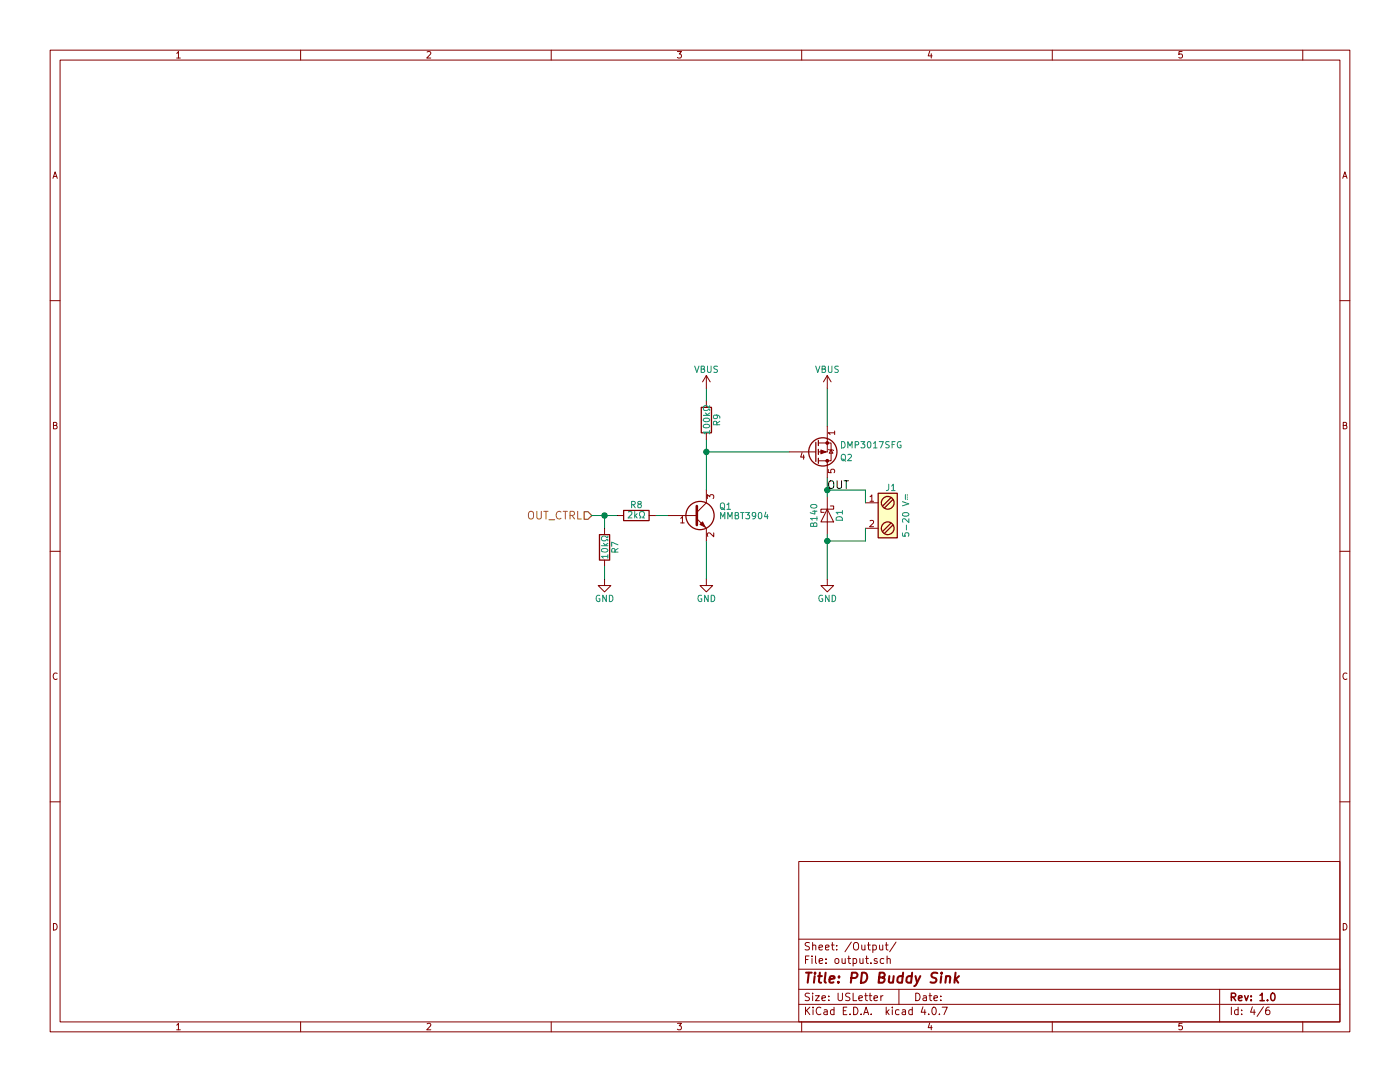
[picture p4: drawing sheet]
<svg xmlns="http://www.w3.org/2000/svg" width="279mm" height="216mm" viewBox="0 0 279 216" stroke-linecap="round" stroke-linejoin="round" font-family="sans-serif">
<g fill="none" stroke="#840000" stroke-width=".2">
<path d="M10 10h259.4v195.9h-259.4zM12 12h255.4v191.9h-255.4zM35.3 10.6l.3-.3v1.3M35.3 11.6h.7M60 10v2M85.2 10.4l.5-.1 .3 .3-.8 1h.8M110 10v2M135.2 10.3h.8l-.4 .5h.3l.1 .2-.1 .5-.2 .1-.5-.1M160 10v2M185.5 10.2l-.3 1h.8M185.9 10.7v.9M210 10v2"/>
<path d="M235.9 10.3h-.6v.6l.1-.1h.5l.1 .5-.3 .3-.4-.1M260 10v2M10.6 35.6l.4-1.3 .4 1.3M10.7 35.2h.6M268 35.6l.4-1.3 .4 1.3M268.1 35.2h.6M10 60h2M267.4 60h2M141 74.9v2.6M141 74.9l-.8 1.3M141 74.9l.7 1.3M165.1 74.9v2.6"/>
<path d="M165.1 74.9l-.8 1.3M165.1 74.9l.8 1.3M10.7 84.9l.5-.1 .2-.2-.1-.2-.6-.1v1.3h.5l.2-.5-.3-.2M141 80v1.3M141 86.4v1.2M141 97.8v2.5l-1.9 1.9M141.2 99.5v-.8l.5 .4 .1-.3h.5l.1 .1-.1 .6M157.5 90.2h5.3M160.1 90.3l-.3 .9h.8M160.4 90.8v.8M163.3 88.4h2.6v3.5h-.8M163.3 91.9h1.8"/>
<path d="M165.1 85.1v5.1h-1.8M165.1 91.9v3.4M165.1 99.1v7.6M165.3 93.7v.6h.6l-.1-.1 .1-.5h.5l.2 .2-.2 .4M165.4 89.7l1 .2M165.9 89.8l.3 .6h-.7zM166.6 86.4h-1.3l.4 .3M166.6 86v.7M173.6 99.1l.4-.3v1.2M268.1 84.9l.5-.1 .2-.2-.1-.2-.6-.1v1.3h.5l.2-.5-.3-.2M10 110h2M120.6 115.6v1.2h1.3l-1.3 1.3-1.2-1.3h1.2"/>
<path d="M120.6 105.4v1.3M120.6 111.8v1.2M123.2 102.9h1.3M129.5 102.9h1.3M133.3 102.9h5.8M135.8 103.4l.4-.3v1.2M135.8 104.3h.8M139.1 103.5l1.9 1.9v2.6M141 115.6v1.2h1.2l-1.2 1.3-1.3-1.3h1.3M142.4 106.3v.8l-.9-.8-.3 .3 .1 .4M165.1 115.6v1.2h1.3l-1.3 1.3-1.3-1.3h1.3M165.1 101.6l1.3 2.5h-2.6z"/>
<path d="M165.7 101h.7v.6h-2.6v.6h.7M172.7 100.3h2.6M172.7 105.4h2.6M173.6 103.9l.5-.1 .2 .4-.7 .9h.7M173.6 100h.7M267.4 110h2M11.4 134.4a.62 .62 0 0 0-.8 .4 .62 .62 0 0 0 .6 .8l.2-.1M268.8 134.4a.62 .62 0 0 0-.8 .4 .62 .62 0 0 0 .6 .8l.2-.1M10 160h2M267.4 160h2M159.4 171.9h108v32h-108zM10.7 184.3a.65 .65 0 0 1 .7 .6 .65 .65 0 0 1-.7 .7z"/>
<path d="M159.4 197.4h108M159.4 193.4h108M159.4 187.4h108M160.8 191.5h.5M161.5 190.8h-.7v1.5M161.5 198.2h-.5l-.3 .3 .1 .3 .7 .3v.4l-.2 .2-.6-.1M161.5 188.1h-.5l-.3 .2 .1 .3 .7 .4v.4l-.2 .2-.6-.1M162.1 190.8v.1M162.1 191.3v1M162.2 198.2v.1M162.2 188.7l.2-.1h.4v1M162.2 188.1v1.5"/>
<path d="M162.2 198.7v1M162.7 198.7h.8l-.8 1h.8M162.8 190.8v1.2l.2 .3M163.4 189.1l.8-.2-.1-.3h-.4l-.3 .2 .1 .7h.6M163.5 191.8l.7-.2-.1-.3h-.4l-.2 .2 .1 .7h.5M164 199.2l.7-.2v-.2l-.4-.1-.3 .2 .1 .7h.6M164.7 189.1l.8-.2-.1-.3h-.4l-.3 .2 .1 .7h.6M164.8 192.1v.2M164.8 191.3v.2M165.4 199.5v.2M165.4 198.8v.1M165.9 188.6h.6"/>
<path d="M166.1 188.1v1.3l.4 .2M166.7 191.4l.2-.1 .4 .1 .1 .6-.1 .2-.4 .1-.2-.2zM167 189.4v.2M167 188.6v.2M167.3 198.2v1.2l.2 .3h.3l.3-.3v-1.2M168 191.3l.1 .9 .4 .1 .2-.2M168.7 191.3v1M169.2 191.3h.5M169.4 190.8v1.2l.3 .3M169.6 198.2h-.6l-.2 .3v.3l.7 .3v.4l-.2 .2-.5-.1M169.9 188l-1.3 1.9M170.3 198.2v1.5h.7"/>
<path d="M170.3 191.3h.4l.3 .2-.2 .7h-.5M170.3 191.3v1.5M170.4 188.3l.3-.2a.53 .53 0 0 1 .6 .5v.5a.51 .51 0 0 1-.7 .4 1.05 1.05 0 0 1-.2-1.2zM171.4 199.2l.7-.2v-.2l-.5-.1-.2 .2 .1 .7h.6M171.6 191.3l.1 .9 .3 .1 .2-.2M172 188.6l.1 .9 .3 .1 .2-.2M172.2 191.3v1M172.6 198.7h.5M172.6 188.6v1M172.7 191.3h.6M172.8 198.2v1.3l.3 .2M172.9 190.8v1.2l.4 .3"/>
<path d="M173.1 188.6h.6M173.3 188.1v1.3l.4 .2M173.4 198.7h.6M173.6 198.2v1.3l.4 .2M173.8 192.1v.2M174.2 188.6h.4l.3 .2-.1 .7h-.6M174.2 188.6v1.5M174.4 199.2l.7-.2v-.2l-.4-.1-.3 .2 .1 .7h.6M175 191.3a.37 .37 0 0 0-.6 .2l.1 .2 .5 .1 .1 .2-.2 .3-.5-.1M175.5 188.6l.1 .9 .4 .1 .2-.2M175.8 198.7v1M176.2 188.6v1"/>
<path d="M176.2 198.7l-.4 .3M176.4 191.3h-.5l-.2 .2v.6l.2 .2 .5-.1M176.7 188.6h.5M176.9 188.1v1.3l.3 .2M177 191.4l.2-.1h.4l.1 1M177 190.8v1.5M178.8 188l-1.3 1.9M179.4 197.4v3M182.8 198.2a.76 .76 0 0 1 .8 .7 .76 .76 0 0 1-.8 .8zM184.3 198.8h.5l.1 .9M184.9 199l-.5 .1-.2 .2 .2 .4 .5-.1M185.4 198.7h.6"/>
<path d="M185.6 198.2v1.3l.4 .2M186.4 199.2l.7-.2-.1-.2-.4-.1-.2 .2 .1 .7h.5M187.8 199.5v.2M187.8 198.8v.1M243.4 197.4v6.5M268.1 184.3a.65 .65 0 0 1 .7 .6 .65 .65 0 0 1-.7 .7zM35.3 204.5l.3-.3v1.3M35.3 205.5h.7M60 203.9v2M85.2 204.3l.5-.1 .3 .3-.8 1h.8M110 203.9v2M135.2 204.2h.8l-.4 .5h.3l.1 .2-.1 .5-.2 .1-.5-.1"/>
<path d="M159.4 200.4h108M160 203.9v2M160.8 201v1.5M161 201.6l.6 .9M161.6 201l-.8 .8M162.3 201v.1M162.3 201.5v1M163.8 201.1a.71 .71 0 0 0-1 .5 .71 .71 0 0 0 .8 .9l.2-.2M164.5 201.5h.5l.1 1M165.1 201.8l-.5 .1-.2 .2 .2 .4 .5-.1M166.4 201.5h-.4l-.3 .3 .1 .5 .2 .2 .4-.1M166.4 201v1.5"/>
<path d="M168.3 201.7h.5M169 201h-.7v1.5h.7M169.6 202.3v.2M170.4 201a.76 .76 0 0 1 .8 .7 .76 .76 0 0 1-.8 .8zM171.9 202.3v.2M172.4 202.5l.4-1.5 .6 1.5M172.5 202h.7M173.9 202.3v.2M176.9 201v1.5M177 201.9l.4 .6M177.4 201.5l-.5 .5M178.1 201v.1"/>
<path d="M178.1 201.5v1M179.4 201.5h-.4l-.3 .3 .1 .5 .2 .2 .4-.1M180.1 201.5h.6v1M180.7 201.8l-.5 .1-.2 .2 .2 .4 .5-.1M182.1 201.5h-.5l-.2 .3v.5l.2 .2 .5-.1M182.1 201v1.5M184.2 200.9l-.4 1.1h1M184.6 201.5v1M185.3 202.3v.2M185.5 204.1l-.3 1h.8M185.9 204.6v.9M186.1 201.1l.2-.1a.8 .8 0 0 1 .6 .7 .8 .8 0 0 1-.6 .8l-.2-.2-.1-.4z"/>
<path d="M187.5 202.3v.2M188 201h1.1l-.7 1.5M210 203.9v2M235.9 204.2h-.6v.6l.1-.1h.5l.1 .5-.3 .3-.4-.1M245.7 201v1.5M247.1 201.5h-.4l-.3 .3 .1 .5 .2 .2 .4-.1M247.1 201v1.5M247.8 202.3v.2M247.8 201.5v.2M249.9 200.9l-.3 1.1h.9M250.3 201.5v1M252.1 200.9l-1.2 1.9"/>
<path d="M253.3 201h-.4a1.11 1.11 0 0 0-.2 1.4l.5 .1 .2-.2v-.5l-.2-.3-.5 .1-.1 .2M260 203.9v2"/>
</g>
<path d="M245.7 199l.8-.1 .1-.2-.1-.4-.2-.1h-.6v1.5M246.1 199l.5 .7M247.2 199.2l.7-.2-.1-.2-.4-.1-.2 .2v.7h.6M248.4 198.7l.3 1 .4-1M249.7 199.5v.2M249.7 198.8v.1M251.5 198.6l.4-.4v1.5M251.5 199.7h.8M253 199.5v.2M253.7 198.3l.2-.1a.8 .8 0 0 1 .6 .7 .8 .8 0 0 1-.6 .8l-.2-.2-.1-.4z" fill="none" stroke="#840000" stroke-width=".3"/>
<g fill="none" stroke="#840000" stroke-width=".41">
<path d="M160.9 194.1h1.1M161.4 194.1l-.2 2M162.6 194.8l-.2 1.3M162.7 194.1l-.1 .2 .2-.1-.1-.1-.1 .2M163.3 194.8h.7M163.6 194.1l-.2 1.7 .1 .2 .4 .1M164.8 194.1l-.2 1.7 .2 .3M165.6 195.4l.9-.2v-.4h-.8l-.2 1 .3 .3 .5-.1M167.3 195.9l.1 .1-.1 .1-.1-.1 .1-.1v.2M167.5 194.8l-.1 .2-.1-.1 .2-.1-.1 .2M169.9 195.1l1-.1a.56 .56 0 0 0 .1-.8l-1-.1-.2 2M172 194.1a.97 .97 0 0 1 1.1 .6 .97 .97 0 0 1-.3 1.1l-.5 .3h-.5z"/>
<path d="M175.5 195l.8-.1a.46 .46 0 0 0 .3-.4 .46 .46 0 0 0-.4-.4h-.6l-.3 2 1-.1a.54 .54 0 0 0 .1-.9l-.3-.1M177.5 194.8l-.1 1.2a.56 .56 0 0 0 .8-.1M178.4 194.8l-.2 1.3M180.2 194.8a.7 .7 0 0 0-1.1 .3v.8l.3 .2 .6-.1M180.2 194.1l-.2 2M182 194.8a.7 .7 0 0 0-1.1 .3v.8l.3 .2 .6-.1M182 194.1l-.2 2M182.7 194.8l.3 1.3M183.7 194.8l-.9 1.8-.4 .2M187.1 194.2l-.8-.1-.3 .2-.1 .4a.81 .81 0 0 0 .9 .5l.1 .3-.2 .5-.2 .1-.8-.1M187.9 194.8l-.2 1.3M187.9 194.1v.2l.1-.1-.1-.1v.2"/>
<path d="M188.8 194.9l.3-.1h.5l-.1 1.3M188.8 194.8l-.1 1.3M190.7 194.1l-.2 2M190.7 195.3l.5 .8M191.4 194.8l-.9 .7"/>
</g>
<path d="M175.3 98.4h3.8v8.9h-3.8z" fill="#ffffc2" stroke="#ffffc2" stroke-width=".2"/>
<g fill="none" stroke="#840000" stroke-width=".25">
<path d="M140 81.3h2v5.1h-2zM162.8 88.3v3.8M163.3 87.9v1M163.3 89.7v1M163.3 91.4v1.1M175.3 98.4h3.8v8.9h-3.8zM177.8 99.3l-1.7 1.7M178.2 99.7l-1.7 1.6M119.6 106.7h2.1v5.1h-2.1zM124.5 101.9h5v2h-5zM177.8 104.4l-1.7 1.6M178.2 104.8l-1.7 1.6"/>
<circle cx="164.2" cy="90.2" r="2.82"/>
<circle cx="139.7" cy="102.9" r="2.82"/>
<circle cx="177.2" cy="105.4" r="1.27"/>
<circle cx="177.2" cy="100.3" r="1.27"/>
</g>
<g fill="none" stroke="#008484" stroke-width=".2">
<path d="M138.7 73.1l.4 1.2 .4-1.2M139.9 73.6l.6-.1v-.3l-.6-.1v1.2h.5l.2-.4-.2-.3M141.2 73.1v1l.2 .2h.3l.2-.2v-1M143.2 73.1h-.5l-.2 .2 .1 .3 .5 .2v.4l-.1 .1-.5-.1M162.8 73.1l.4 1.2 .4-1.2M164.1 73.6l.6-.1v-.3l-.6-.1v1.2h.4l.3-.4-.3-.3M165.3 73.1v1l.3 .2h.2l.2-.2v-1M167.3 73.1h-.5l-.2 .2 .1 .3 .6 .2v.4l-.2 .1-.5-.1M140.4 82.9h1.2M140.4 84.8a.76 .76 0 0 1 1.2 .3 .74 .74 0 0 1-1.2-.1zM140.4 83.6a.76 .76 0 0 1 1.2 .3 .74 .74 0 0 1-1.2-.2zM140.8 82.4l.4 .5"/>
<path d="M141.6 86.2h-1.2l.3 .4M141.6 80.9v.4h-.2a.54 .54 0 0 0-.8-.3 .54 .54 0 0 0-.1 .9h.5l.4-.3h.2v.3M141.6 85.9v.7M141.6 82.4l-.5 .4M142.9 82.8l.3 .3v.2l-.3 .2-.5-.1v-.3l.2-.3a.84 .84 0 0 1 1.1 .4v.2M143.1 84.8l-.1-.6-.5-.1-.1 .7h1.3M143.7 84l-.6 .5M167.9 90.8l.3-.1h.4a.83 .83 0 0 1-.2 1.2 .44 .44 0 0 1-.5-.4zM167.9 88.1a.64 .64 0 0 1 .8 .6 .64 .64 0 0 1-.8 .7zM168.1 91.6l.7 .4M169.2 90.8l.5-.1 .2 .3-.8 .9h.8M169.2 89.4v-1.3l.4 .9 .5-.9v1.3"/>
<path d="M170.7 88.8l.6-.1v-.5l-.6-.1v1.3M171.8 88.1h.8l-.4 .5 .3 .1v.6l-.1 .1-.6-.1M173.2 88.2l.2-.1a.67 .67 0 0 1 .4 .6 .67 .67 0 0 1-.4 .7l-.3-.5zM174.3 88.5l.4-.4v1.3M174.3 89.4h.7M175.5 88.1h.8l-.5 1.3M177.4 96.6l-.1 1.1-.4 .2M177.5 88.2h-.7v.4l.5 .2 .2 .3-.3 .3-.4-.1M177.9 97l.4-.4v1.3M177.9 97.9h.7M178 88.7h.5M178.6 88.1h-.6v1.3"/>
<path d="M179.8 88.2a.59 .59 0 0 0-.7 .5 .59 .59 0 0 0 .7 .6v-.5h-.2M180.7 98.7v1M181.1 98.7v.1M181.1 99.1v.1M181.1 99.5v.2M119.7 118.8a.59 .59 0 0 0-.7 .6 .59 .59 0 0 0 .7 .6v-.5h-.2M120 108.9h1.3M120.1 109.6a.76 .76 0 0 1 1.2 .3 .74 .74 0 0 1-1.3-.1zM120.4 108.4l.5 .5M121 118.8v1.2l-.7-1.2v1.2M121.3 111h-1.3l.4 .4M121.3 107v.3h-.2a.54 .54 0 0 0-.9-.3 .54 .54 0 0 0 0 .9h.5l.4-.3h.2v.3"/>
<path d="M121.3 110.7v.7M121.3 108.4l-.5 .4M121.6 118.8a.64 .64 0 0 1 .7 .6 .64 .64 0 0 1-.7 .6zM122.7 110.2v-.6l-.5-.1-.1 .7h1.2M123.3 108.7l-1.2-.5v.8M123.3 109.4l-.6 .5M125.4 102.2l.5-.1 .2 .3-.8 1h.8M126.1 100.7l.6-.1v-.4l-.6-.1v1.2M126.4 100.7l.4 .6M126.7 102.1v1.3M126.8 102.9l.4 .5M127.2 102.5l-.5 .5"/>
<path d="M127.5 100.6l-.2-.2 .1-.3 .5 .1v.3l-.5 .1-.1 .2v.4l.2 .1h.3l.2-.2-.1-.4-.1-.1M127.6 103.4h.3v-.3a.54 .54 0 0 1-.2-.7 .54 .54 0 0 1 .7-.3 .57 .57 0 0 1-.1 1v.3h.3M140 118.8a.59 .59 0 0 0-.7 .6 .59 .59 0 0 0 .7 .6l.1-.5h-.3M141.3 118.8v1.2l-.7-1.2v1.2M141.9 118.8a.64 .64 0 0 1 .8 .6 .64 .64 0 0 1-.8 .6zM143.8 100.5l.2-.1h.4a.83 .83 0 0 1-.1 1.2 .44 .44 0 0 1-.5-.4zM143.8 103.5v-1.2l.4 .8 .5-.8v1.2M144 101.3l.7 .4M145.1 100.7l.3-.3v1.2M145.1 101.6h.7M145.3 103.5v-1.2l.4 .8 .4-.8v1.2M146.7 102.8l.6-.1v-.3l-.6-.1v1.2h.5l.2-.4-.3-.3"/>
<path d="M147.8 102.3h.7M148.2 102.3v1.2M148.8 102.3h.8l-.4 .4 .4 .1v.6l-.2 .1-.6-.1M150.8 102.8l-.2 .2h-.3l-.2-.2 .1-.5h.4l.2 .2a.84 .84 0 0 1-.3 1h-.3M151.4 102.4l.2-.1a.67 .67 0 0 1 .5 .6 .67 .67 0 0 1-.5 .6l-.3-.5zM152.8 102.2l-.2 .9h.7M153.1 102.7v.8M161.8 100.8a.76 .76 0 0 1 1.2 .3 .74 .74 0 0 1-1.2-.1zM162.2 102h.8M162.4 104.6l.2-.3 .4 .2v.5h-1.2l.1-.6h.4l.1 .6M162.6 101.8v.8l-.9-.3M163 103.5h-1.2l.3 .3"/>
<path d="M163 103.1v.7M164.1 118.8a.59 .59 0 0 0-.7 .6 .59 .59 0 0 0 .7 .6l.1-.5h-.2M165.5 118.8v1.2l-.8-1.2v1.2M166.1 118.8a.64 .64 0 0 1 .7 .6 .64 .64 0 0 1-.7 .6zM166.9 103.3a.69 .69 0 0 1 .8-.2 .69 .69 0 0 1 .4 .7h-1.2zM168.1 102.2h-1.2l.3 .4M168.1 101.9v.7M180.1 106.3v.7h.6l-.1-.2 .1-.5h.6l.1 .2-.1 .5M180.1 100.1l1.3 .4-1.3 .4M180.2 102.5a.76 .76 0 0 1 1.2 .2 .74 .74 0 0 1-1.3-.1zM180.9 104.8v.9M181.4 103.5v.8l-.9-.8-.4 .2 .1 .5"/>
</g>
<path d="M105.5 102.3a.5 .5 0 0 1 .6-.3 .5 .5 0 0 1 .4 .5l-.1 .9a.53 .53 0 0 1-.6 .2 .53 .53 0 0 1-.3-.6zM107.1 102v1.3l.3 .3h.3l.3-.3v-1.3M108.5 102h.9M109 102v1.6M109.6 103.7h1.1M112 102.2a.72 .72 0 0 0-1.1 .5 .72 .72 0 0 0 .8 .9l.3-.2M112.4 102h.9M112.8 102v1.6M113.8 102.8h.7l.2-.3-.1-.3-.2-.2h-.6v1.6M114.1 102.8l.6 .8M115.3 102v1.6h.7" fill="none" stroke="#848400" stroke-width=".2"/>
<path d="M116.6 102.1h.7l.8 .8-.8 .7h-.7z" fill="none" stroke="#848400" stroke-width=".25"/>
<g fill="none" stroke="#008400" stroke-width=".2">
<path d="M141 77.5v2.5M165.1 77.5v7.6M141 87.6v10.2M141 90.2h16.5M165.1 95.3v3.8M165.1 97.8h7.6v2.5M118.1 102.9h5.1M120.6 102.9v2.5M120.6 113v2.6M130.8 102.9h2.5M141 108v7.6M165.1 106.7v8.9"/>
<path d="M172.7 105.4v2.6h-7.6"/>
</g>
<g fill="#008400" stroke="#008400" stroke-width=".25">
<circle cx="165.1" cy="97.8" r=".51"/>
<circle cx="165.1" cy="108" r=".51"/>
<circle cx="141" cy="90.2" r=".51"/>
<circle cx="120.7" cy="102.9" r=".51"/>
</g>
<path d="M165.5 96.2a.5 .5 0 0 1 .5-.3 .5 .5 0 0 1 .4 .5l-.1 .9a.53 .53 0 0 1-.5 .2 .53 .53 0 0 1-.4-.5zM167.1 95.9v1.3l.3 .3h.2l.3-.3v-1.3M168.5 95.9h.8M168.9 95.9v1.6" fill="none" stroke="#000" stroke-width=".2"/>
<path d="M139.1 101v3.8" fill="none" stroke="#840000" stroke-width=".51"/>
<g fill="#840000" stroke="#840000" stroke-width=".2">
<path d="M139.7 104.6l.5-.5 .5 1.1z"/>
<path d="M163.8 89.8l1 .4-1 .4z"/>
<circle cx="165.1" cy="88.4" r=".28"/>
<circle cx="165.1" cy="91.9" r=".28"/>
</g>
</svg>
